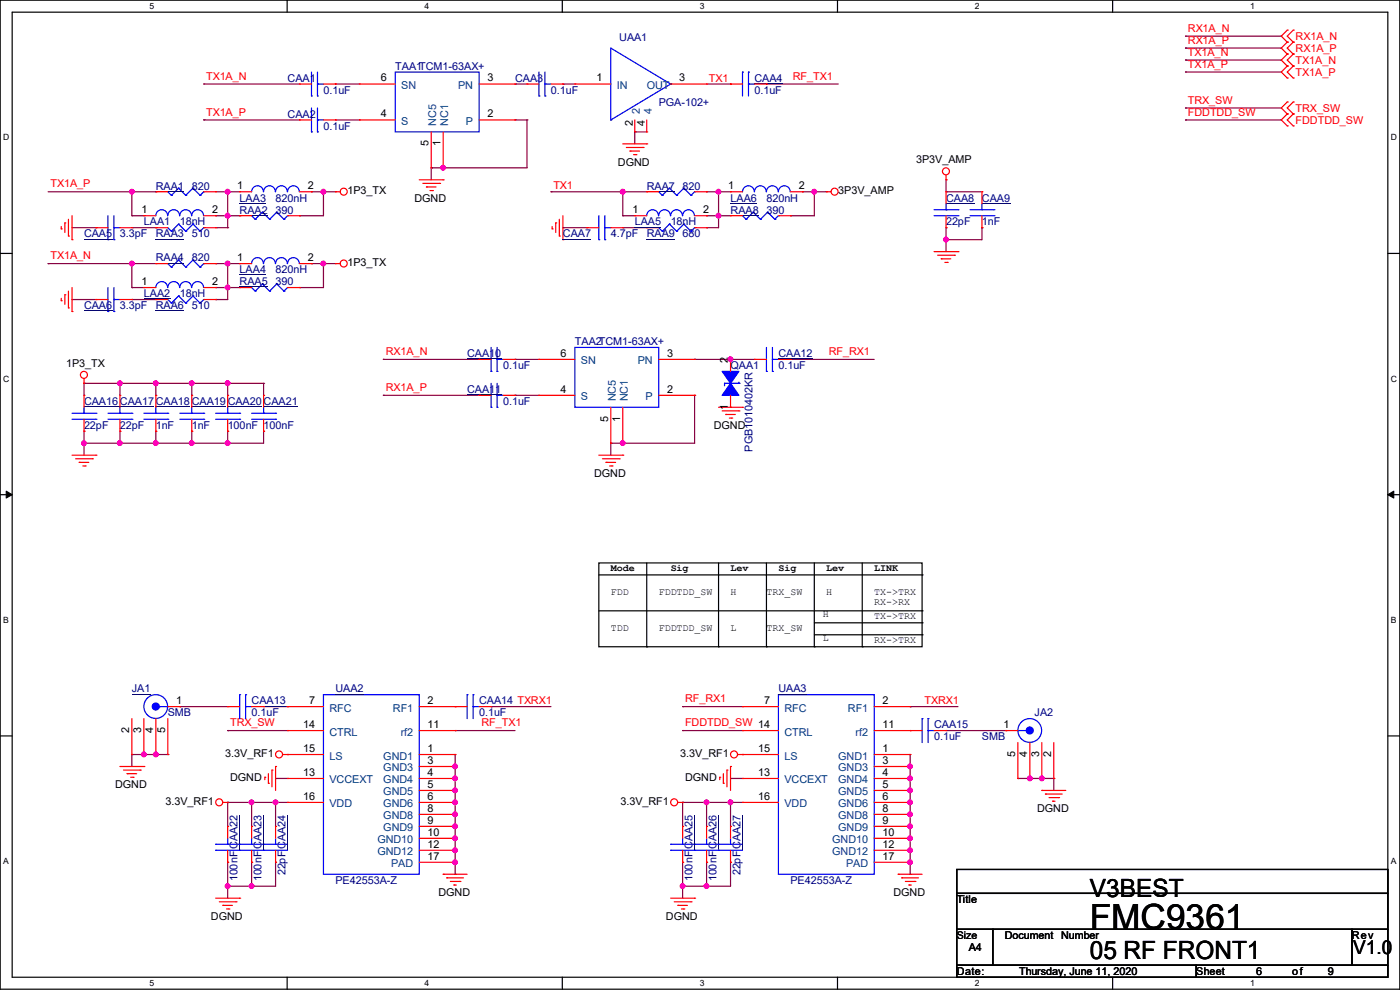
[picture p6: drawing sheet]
<svg xmlns="http://www.w3.org/2000/svg" width="297mm" height="210mm" viewBox="0 0 297 210" stroke-linecap="round" stroke-linejoin="round" font-family="sans-serif">
<defs><g id="words">
<text font-size="7.4" x="231.2" y="197.1">FMC9361</text>
<g font-size="5.3">
<text x="231.2" y="190.2">V3BEST</text>
<text x="231.2" y="203.5">05 RF FRONT1</text>
</g>
<text font-size="4.1" x="287.1" y="202.3">V1.0</text>
<g font-size="2.3" fill="#000080">
<text x="131.4" y="8.7">UAA1</text>
<text x="61" y="17.4">CAA1</text>
<text x="83.9" y="14.8">TAA1TCM1-63AX+</text>
<text x="109.3" y="17.4">CAA3</text>
<text x="160.1" y="17.4">CAA4</text>
<text x="68.6" y="19.9">0.1uF</text>
<text x="116.9" y="19.9">0.1uF</text>
<text x="139.7" y="22.4">PGA-102+</text>
<text x="160.1" y="19.9">0.1uF</text>
<text x="61" y="25">CAA2</text>
<text x="68.6" y="27.5">0.1uF</text>
<text x="33.1" y="40.2">RAA1</text>
<text x="40.7" y="40.2">820</text>
<text x="137.2" y="40.2">RAA7</text>
<text x="144.8" y="40.2">820</text>
<text x="30.5" y="47.8">LAA1</text>
<text x="38.1" y="47.8">18nH</text>
<text x="50.8" y="42.8">LAA3</text>
<text x="50.8" y="45.3">RAA2</text>
<text x="58.5" y="42.8">820nH</text>
<text x="58.5" y="45.3">390</text>
<text x="134.7" y="47.8">LAA5</text>
<text x="142.3" y="47.8">18nH</text>
<text x="155" y="45.3">RAA8</text>
<text x="155" y="42.8">LAA6</text>
<text x="162.6" y="45.3">390</text>
<text x="162.6" y="42.8">820nH</text>
<text x="200.7" y="42.8">CAA8</text>
<text x="200.7" y="47.8">22pF</text>
<text x="208.3" y="42.8">CAA9</text>
<text x="208.3" y="47.8">1nF</text>
<text x="17.8" y="50.4">CAA5</text>
<text x="25.4" y="50.4">3.3pF</text>
<text x="33.1" y="50.4">RAA3</text>
<text x="40.7" y="50.4">510</text>
<text x="119.4" y="50.4">CAA7</text>
<text x="129.6" y="50.4">4.7pF</text>
<text x="137.2" y="50.4">RAA9</text>
<text x="144.8" y="50.4">680</text>
<text x="33.1" y="55.5">RAA4</text>
<text x="40.7" y="55.5">820</text>
<text x="50.8" y="58">LAA4</text>
<text x="58.5" y="58">820nH</text>
<text x="17.8" y="65.6">CAA6</text>
<text x="25.4" y="65.6">3.3pF</text>
<text x="30.5" y="63.1">LAA2</text>
<text x="33.1" y="65.6">RAA6</text>
<text x="38.1" y="63.1">18nH</text>
<text x="40.7" y="65.6">510</text>
<text x="50.8" y="60.5">RAA5</text>
<text x="58.5" y="60.5">390</text>
<text x="99.1" y="75.8">CAA10</text>
<text x="122" y="73.2">TAA2TCM1-63AX+</text>
<text x="165.1" y="75.8">CAA12</text>
<text x="99.1" y="83.4">CAA11</text>
<text x="106.7" y="78.3">0.1uF</text>
<text x="155" y="78.3">QAA1</text>
<text x="165.1" y="78.3">0.1uF</text>
<text x="17.8" y="85.9">CAA16</text>
<text x="25.4" y="85.9">CAA17</text>
<text x="33.1" y="85.9">CAA18</text>
<text x="40.7" y="85.9">CAA19</text>
<text x="48.3" y="85.9">CAA20</text>
<text x="55.9" y="85.9">CAA21</text>
<text x="106.7" y="85.9">0.1uF</text>
<text x="17.8" y="91">22pF</text>
<text x="25.4" y="91">22pF</text>
<text x="33.1" y="91">1nF</text>
<text x="40.7" y="91">1nF</text>
<text x="48.3" y="91">100nF</text>
<text x="55.9" y="91">100nF</text>
<text x="159.6" y="95.8" transform="rotate(-90 159.6 95.8)">PGB1010402KR</text>
<text x="28" y="146.9">JA1</text>
<text x="53.4" y="149.4">CAA13</text>
<text x="71.2" y="146.9">UAA2</text>
<text x="101.6" y="149.4">CAA14 TXRX1</text>
<text x="165.1" y="146.9">UAA3</text>
<text x="35.6" y="152">SMB</text>
<text x="53.4" y="152">0.1uF</text>
<text x="101.6" y="152">0.1uF</text>
<text x="198.2" y="154.5">CAA15</text>
<text x="219.5" y="152">JA2</text>
<text x="198.2" y="157.1">0.1uF</text>
<text x="208.3" y="157.1">SMB</text>
<text x="50.4" y="180.1" transform="rotate(-90 50.4 180.1)">CAA22</text>
<text x="55.5" y="180.1" transform="rotate(-90 55.5 180.1)">CAA23</text>
<text x="60.6" y="185.7" transform="rotate(-90 60.6 185.7)">22pF</text>
<text x="60.6" y="180.1" transform="rotate(-90 60.6 180.1)">CAA24</text>
<text x="146.9" y="180.1" transform="rotate(-90 146.9 180.1)">CAA25</text>
<text x="152" y="180.1" transform="rotate(-90 152 180.1)">CAA26</text>
<text x="157.1" y="185.7" transform="rotate(-90 157.1 185.7)">22pF</text>
<text x="157.1" y="180.1" transform="rotate(-90 157.1 180.1)">CAA27</text>
<text x="50.4" y="187" transform="rotate(-90 50.4 187)">100nF</text>
<text x="55.5" y="187" transform="rotate(-90 55.5 187)">100nF</text>
<text x="71.2" y="187.5">PE42553A-Z</text>
<text x="146.9" y="187" transform="rotate(-90 146.9 187)">100nF</text>
<text x="152" y="187" transform="rotate(-90 152 187)">100nF</text>
<text x="167.7" y="187.5">PE42553A-Z</text>
</g>
<g font-size="2.3" fill="#f00">
<text x="252" y="6.7">RX1A_N</text>
<text x="252" y="9.3">RX1A_P</text>
<text x="252" y="11.8">TX1A_N</text>
<text x="274.9" y="8.5">RX1A_N</text>
<text x="274.9" y="11">RX1A_P</text>
<text x="43.7" y="16.9">TX1A_N</text>
<text x="150.4" y="17.3">TX1</text>
<text x="168.2" y="16.9">RF_TX1</text>
<text x="252" y="14.4">TX1A_P</text>
<text x="274.9" y="13.5">TX1A_N</text>
<text x="274.9" y="16.1">TX1A_P</text>
<text x="252" y="22">TRX_SW</text>
<text x="274.9" y="23.7">TRX_SW</text>
<text x="43.7" y="24.5">TX1A_P</text>
<text x="252" y="24.5">FDDTDD_SW</text>
<text x="274.9" y="26.2">FDDTDD_SW</text>
<text x="10.7" y="39.8">TX1A_P</text>
<text x="117.4" y="40.2">TX1</text>
<text x="10.7" y="55">TX1A_N</text>
<text x="81.8" y="75.3">RX1A_N</text>
<text x="175.8" y="75.3">RF_RX1</text>
<text x="81.8" y="82.9">RX1A_P</text>
<text x="145.3" y="149">RF_RX1</text>
<text x="196.1" y="149.4">TXRX1</text>
<text x="48.8" y="154">TRX_SW</text>
<text x="102.2" y="154">RF_TX1</text>
<text x="145.3" y="154">FDDTDD_SW 14</text>
</g>
<g font-size="2.3">
<text x="80.8" y="17.3">6</text>
<text x="103.4" y="17.3">3</text>
<text x="126.5" y="17.3">1</text>
<text x="144.1" y="17.3">3</text>
<text x="80.8" y="24.9">4</text>
<text x="103.4" y="24.9">2</text>
<text x="134.2" y="26.7" transform="rotate(-90 134.2 26.7)">2</text>
<text x="136.8" y="26.7" transform="rotate(-90 136.8 26.7)">4</text>
<text x="90.9" y="31" transform="rotate(-90 90.9 31)">5</text>
<text x="93.5" y="31" transform="rotate(-90 93.5 31)">1</text>
<text x="131.1" y="35.1">DGND</text>
<text x="194.4" y="34.6">3P3V_AMP</text>
<text x="50.3" y="40.1">1</text>
<text x="65.3" y="40.1">2</text>
<text x="73.7" y="41.2">1P3_TX</text>
<text x="154.5" y="40.1">1</text>
<text x="169.5" y="40.1">2</text>
<text x="177.8" y="41.2">3P3V_AMP</text>
<text x="30" y="45.2">1</text>
<text x="45" y="45.2">2</text>
<text x="87.9" y="42.8">DGND</text>
<text x="134.2" y="45.2">1</text>
<text x="149.1" y="45.2">2</text>
<text x="50.3" y="55.4">1</text>
<text x="65.3" y="55.4">2</text>
<text x="73.7" y="56.5">1P3_TX</text>
<text x="30" y="60.5">1</text>
<text x="45" y="60.5">2</text>
<text x="14" y="77.8">1P3_TX</text>
<text x="118.9" y="75.7">6</text>
<text x="141.5" y="75.7">3</text>
<text x="154.4" y="77" transform="rotate(-90 154.4 77)">2</text>
<text x="118.9" y="83.3">4</text>
<text x="141.5" y="83.3">2</text>
<text x="129" y="89.5" transform="rotate(-90 129 89.5)">5</text>
<text x="131.6" y="89.5" transform="rotate(-90 131.6 89.5)">1</text>
<text x="154.4" y="86.9" transform="rotate(-90 154.4 86.9)">1</text>
<text x="151.4" y="91">DGND</text>
<text x="126" y="101.2">DGND</text>
<text x="37.4" y="149.4">1</text>
<text x="65.6" y="149.4">7</text>
<text x="90.7" y="149.4">2</text>
<text x="162.1" y="149.4">7</text>
<text x="187.2" y="149.4">2</text>
<text x="27.4" y="155.5" transform="rotate(-90 27.4 155.5)">2</text>
<text x="30" y="155.5" transform="rotate(-90 30 155.5)">3</text>
<text x="32.5" y="155.5" transform="rotate(-90 32.5 155.5)">4</text>
<text x="35.1" y="155.5" transform="rotate(-90 35.1 155.5)">5</text>
<text x="64.3" y="154.4">14</text>
<text x="90.7" y="154.4">11</text>
<text x="187.2" y="154.4">11</text>
<text x="212.9" y="154.4">1</text>
<text x="47.8" y="160.6">3.3V_RF1</text>
<text x="64.3" y="159.5">15</text>
<text x="90.7" y="159.5">1</text>
<text x="144.3" y="160.6">3.3V_RF1</text>
<text x="160.8" y="159.5">15</text>
<text x="187.2" y="159.5">1</text>
<text x="215.4" y="160.6" transform="rotate(-90 215.4 160.6)">5</text>
<text x="217.9" y="160.6" transform="rotate(-90 217.9 160.6)">4</text>
<text x="220.5" y="160.6" transform="rotate(-90 220.5 160.6)">3</text>
<text x="223" y="160.6" transform="rotate(-90 223 160.6)">2</text>
<text x="24.4" y="167.2">DGND</text>
<text x="48.8" y="165.7">DGND</text>
<text x="64.3" y="164.6">13</text>
<text x="90.7" y="162.1">3</text>
<text x="90.7" y="164.6">4</text>
<text x="90.7" y="167.1">5</text>
<text x="145.3" y="165.7">DGND</text>
<text x="160.8" y="164.6">13</text>
<text x="187.2" y="162.1">3</text>
<text x="187.2" y="164.6">4</text>
<text x="187.2" y="167.1">5</text>
<text x="35.1" y="170.8">3.3V_RF1</text>
<text x="64.3" y="169.7">16</text>
<text x="90.7" y="169.7">6</text>
<text x="90.7" y="172.2">8</text>
<text x="131.6" y="170.8">3.3V_RF1</text>
<text x="160.8" y="169.7">16</text>
<text x="187.2" y="169.7">6</text>
<text x="187.2" y="172.2">8</text>
<text x="220" y="172.3">DGND</text>
<text x="90.7" y="174.8">9</text>
<text x="90.7" y="177.3">10</text>
<text x="90.7" y="179.8">12</text>
<text x="187.2" y="174.8">9</text>
<text x="187.2" y="177.3">10</text>
<text x="187.2" y="179.8">12</text>
<text x="90.7" y="182.4">17</text>
<text x="187.2" y="182.4">17</text>
<text x="93" y="190.1">DGND</text>
<text x="189.5" y="190.1">DGND</text>
<text x="203" y="191.6">Title</text>
<text x="44.7" y="195.2">DGND</text>
<text x="141.3" y="195.2">DGND</text>
<text x="205.5" y="201.8">A4</text>
<text x="213.1" y="199.2">Document</text>
<text x="225.1" y="199.2">Number</text>
<text x="286.8" y="199.2">Rev</text>
<text x="203" y="206.8">Date:</text>
<text x="216.2" y="206.8">Thursday, June 11, 2020</text>
<text x="253.8" y="206.8">Sheet</text>
<text x="266.5" y="206.8">6</text>
<text x="274.1" y="206.8">of</text>
<text x="281.7" y="206.8">9</text>
</g>
<g font-size="2.3" fill="#004080">
<text x="85.1" y="18.9">SN</text>
<text x="97.2" y="18.9">PN</text>
<text x="130.9" y="18.9">IN</text>
<text x="137.2" y="18.9">OUT</text>
<text x="85.1" y="26.5">S</text>
<text x="92.5" y="26.7" transform="rotate(-90 92.5 26.7)">NC5</text>
<text x="95.1" y="26.7" transform="rotate(-90 95.1 26.7)">NC1</text>
<text x="98.8" y="26.5">P</text>
<text x="135.7" y="24.2" transform="rotate(-90 135.7 24.2)">2</text>
<text x="138.3" y="24.2" transform="rotate(-90 138.3 24.2)">4</text>
<text x="123.2" y="77.3">SN</text>
<text x="135.3" y="77.3">PN</text>
<text x="123.2" y="84.9">S</text>
<text x="130.6" y="85.1" transform="rotate(-90 130.6 85.1)">NC5</text>
<text x="133.2" y="85.1" transform="rotate(-90 133.2 85.1)">NC1</text>
<text x="137" y="84.9">P</text>
<text x="69.9" y="151">RFC</text>
<text x="83.4" y="151">RF1</text>
<text x="166.4" y="151">RFC</text>
<text x="179.9" y="151">RF1</text>
<text x="69.9" y="156">CTRL</text>
<text x="69.9" y="161.1">LS</text>
<text x="81.3" y="161.1">GND1</text>
<text x="85" y="156">rf2</text>
<text x="166.4" y="156">CTRL</text>
<text x="166.4" y="161.1">LS</text>
<text x="177.8" y="161.1">GND1</text>
<text x="181.5" y="156">rf2</text>
<text x="69.9" y="166.2">VCCEXT</text>
<text x="81.3" y="163.7">GND3</text>
<text x="81.3" y="166.2">GND4</text>
<text x="166.4" y="166.2">VCCEXT</text>
<text x="177.8" y="163.7">GND3</text>
<text x="177.8" y="166.2">GND4</text>
<text x="69.9" y="171.3">VDD</text>
<text x="81.3" y="168.7">GND5</text>
<text x="81.3" y="171.3">GND6</text>
<text x="81.3" y="173.8">GND8</text>
<text x="166.4" y="171.3">VDD</text>
<text x="177.8" y="168.7">GND5</text>
<text x="177.8" y="171.3">GND6</text>
<text x="177.8" y="173.8">GND8</text>
<text x="80.1" y="178.9">GND10</text>
<text x="81.3" y="176.4">GND9</text>
<text x="176.6" y="178.9">GND10</text>
<text x="177.8" y="176.4">GND9</text>
<text x="80.1" y="181.4">GND12</text>
<text x="83" y="184">PAD</text>
<text x="176.6" y="181.4">GND12</text>
<text x="179.5" y="184">PAD</text>
</g>
<text font-size="2.2" x="203" y="199.2">Size</text>
<g font-size="2.1">
<text x="129.6" y="121.2">Mode</text>
<text x="142.3" y="121.2">Sig</text>
<text x="155" y="121.2">Lev</text>
<text x="165.1" y="121.2">Sig</text>
<text x="175.3" y="121.2">Lev</text>
<text x="185.5" y="121.2">LINK</text>
<text x="129.6" y="126.2">FDD</text>
<text x="139.7" y="126.2">FDDTDD_SW</text>
<text x="155" y="126.2">H</text>
<text x="162.6" y="126.2">TRX_SW</text>
<text x="174.5" y="131">H</text>
<text x="175.3" y="126.2">H</text>
<text x="185.5" y="126.2">TX-&gt;TRX</text>
<text x="185.5" y="131.2">TX-&gt;TRX</text>
<text x="185.5" y="128.3">RX-&gt;RX</text>
<text x="129.6" y="133.8">TDD</text>
<text x="139.7" y="133.8">FDDTDD_SW</text>
<text x="155" y="133.8">L</text>
<text x="162.6" y="133.8">TRX_SW</text>
<text x="174.5" y="136.1">L</text>
<text x="185.5" y="136.3">RX-&gt;TRX</text>
</g>
<g font-size="1.8">
<text x="31.7" y="1.9">5</text>
<text x="90.1" y="1.9">4</text>
<text x="148.5" y="1.9">3</text>
<text x="206.8" y="1.9">2</text>
<text x="265.2" y="1.9">1</text>
<text x=".7" y="29.8">D</text>
<text x="295.1" y="29.8">D</text>
<text x=".7" y="80.9">C</text>
<text x="295.1" y="80.9">C</text>
<text x=".7" y="132.1">B</text>
<text x="295.1" y="132.1">B</text>
<text x=".7" y="183.3">A</text>
<text x="295.1" y="183.3">A</text>
<text x="31.7" y="209.2">5</text>
<text x="90.1" y="209.2">4</text>
<text x="148.5" y="209.2">3</text>
<text x="206.8" y="209.2">2</text>
<text x="265.2" y="209.2">1</text>
</g>
</g></defs>
<path d="M0 0h297v209.8h-297zM2.6 2.6h291.8v204.7h-291.8z" fill="none" stroke="#000" stroke-width=".25"/>
<g fill="#fff">
<path d="M31.7 .3h1v2h-1z"/>
<path d="M31.7 207.6h1v1.9h-1z"/>
</g>
<path d="M60.9 0v2.6M60.9 207.3v2.5" fill="none" stroke="#000" stroke-width=".25"/>
<g fill="#fff">
<path d="M90.1 .3h1v2h-1z"/>
<path d="M90.1 207.6h1v1.9h-1z"/>
</g>
<path d="M119.3 0v2.6M119.3 207.3v2.5" fill="none" stroke="#000" stroke-width=".25"/>
<g fill="#fff">
<path d="M148.5 .3h.9v2h-.9z"/>
<path d="M148.5 207.6h.9v1.9h-.9z"/>
</g>
<path d="M177.7 0v2.6M177.7 207.3v2.5" fill="none" stroke="#000" stroke-width=".25"/>
<g fill="#fff">
<path d="M206.8 .3h1v2h-1z"/>
<path d="M206.8 207.6h1v1.9h-1z"/>
</g>
<path d="M236.1 0v2.6M236.1 207.3v2.5" fill="none" stroke="#000" stroke-width=".25"/>
<g fill="#fff">
<path d="M265.2 .3h1v2h-1z"/>
<path d="M265.2 207.6h1v1.9h-1z"/>
<path d="M.7 28.2h1.2v1.9h-1.2z"/>
<path d="M295.1 28.2h1.2v1.9h-1.2z"/>
<path d="M.7 79.3h1.2v2h-1.2z"/>
<path d="M295.1 79.3h1.2v2h-1.2z"/>
</g>
<path d="M0 53.8h2.6M294.4 53.8h2.6" fill="none" stroke="#000" stroke-width=".25"/>
<g fill="#fff">
<path d="M.7 130.5h1.2v2h-1.2z"/>
<path d="M295.1 130.5h1.1v2h-1.1z"/>
</g>
<path d="M0 104.9h2.6M294.4 104.9h2.6" fill="none" stroke="#000" stroke-width=".25"/>
<path d="M1.3 104.2l1.3 .7-1.3 .8zM294.4 104.9l1.3-.7v1.5z" fill="#000" stroke="#000" stroke-width=".21"/>
<g fill="#fff">
<path d="M.7 181.7h1.2v2h-1.2z"/>
<path d="M295.1 181.7h1.1v2h-1.1z"/>
</g>
<g fill="none" stroke="#000" stroke-width=".25">
<path d="M127 119.4h68.6v17.8h-68.6zM137.2 119.4v17.8M152.4 119.4v17.8M162.6 119.4v17.8M172.8 119.4v17.8M182.9 119.4v17.8M127 122h68.6M127 129.6h68.6M137.2 137.2h.1M152.4 137.2h.1M162.6 137.2h.1M172.8 137.2h.1"/>
<path d="M172.8 132.1h22.8M172.8 134.7h22.8M182.9 137.2h.1M195.6 132.1h.1M195.6 134.7h.1M195.6 122h.1M195.6 129.6h.1M0 156.1h2.6M294.4 156.1h2.6M203 184.4h91.4v5.1h-91.4zM203 189.5h91.4v7.6h-91.4zM203 197.1h7.6v7.7h-7.6z"/>
<path d="M210.6 197.1h76.2v7.7h-76.2zM286.8 197.1h7.6v7.7h-7.6zM203 204.8h50.8v2.5h-50.8zM253.8 204.8h40.6v2.5h-40.6z"/>
</g>
<g fill="none" stroke="#800040" stroke-width=".25">
<path d="M43.2 17.8h.1M43.2 17.8h20.3M71.2 17.8h.1M71.2 17.8h5M109.3 17.8h.1M109.3 17.8h2.5M119.4 17.8h.1M119.4 17.8h2.6M149.9 17.8h5.1M155 17.8h.1M162.6 17.8h.1M162.6 17.8h15.2"/>
<path d="M251.5 7.7h.1M251.5 10.2h.1M251.5 12.7h.1M251.5 15.3h.1M251.5 7.7h20.3M251.5 10.2h20.3M251.5 12.7h20.3M251.5 15.3h20.3M43.2 25.4h.1M43.2 25.4h20.3M71.2 25.4h.1M71.2 25.4h5"/>
<path d="M91.5 35.6h.1M91.5 35.6v2.5M94 35.6h.1M109.3 25.4h.1M109.3 25.4h2.5M111.8 25.4h.1M111.8 25.4v10.2h-20.3M134.7 28h.1M134.7 28h2.5M134.7 28v2.5M200.7 38.1h.1M200.7 38.1v2.6"/>
<path d="M251.5 22.9h.1M251.5 25.4h.1M251.5 22.9h20.3M251.5 25.4h20.3M10.2 55.9h.1M10.2 40.7h22.9M10.2 55.9h22.9M15.3 48.3h5.1M20.4 48.3h.1M28 40.7h.1M28 45.8h.1M28 55.9h.1"/>
<path d="M28 45.8h2.5M28 40.7v5.1M28 55.9v5.1M28 48.3h5.1M33.1 40.7h.1M33.1 48.3h.1M45.8 45.8h.1M45.8 55.9h.1M45.8 40.7h5M45.8 45.8h5M45.8 55.9h5M45.8 48.3h2.5"/>
<path d="M48.3 40.7h.1M48.3 48.3h.1M48.3 45.8h.1M48.3 55.9h.1M48.3 40.7v7.6M48.3 55.9v7.6h-2.5M50.8 45.8h.1M63.5 45.8h.1M66.1 40.7h.1M66.1 55.9h.1M66.1 40.7h5.1M66.1 55.9h5.1"/>
<path d="M68.6 40.7h.1M68.6 55.9h.1M68.6 40.7v5.1h-5.1M68.6 55.9v5.1h-5.1M116.9 40.7h.1M116.9 40.7h20.3M119.4 48.3h.1M119.4 48.3h5.1M132.1 40.7h.1M132.1 45.8h.1M132.1 48.3h.1M132.1 45.8h2.6"/>
<path d="M132.1 48.3h5.1M132.1 40.7v5.1M149.9 40.7h.1M149.9 45.8h.1M149.9 48.3h.1M149.9 40.7h5.1M149.9 45.8h5.1M152.4 40.7h.1M152.4 45.8h.1M152.4 40.7v7.6h-2.5M167.7 45.8h.1M170.2 40.7h.1"/>
<path d="M170.2 40.7h5.1M172.8 40.7h.1M172.8 40.7v5.1h-5.1M200.7 48.3h.1M200.7 40.7h.1M200.7 50.8h.1M200.7 40.7h7.6M200.7 48.3v5.1M208.3 48.3h.1M208.3 48.3v2.5h-7.6M15.3 63.5h.1M15.3 63.5h5.1"/>
<path d="M28 61h.1M28 63.5h.1M28 61h2.5M28 63.5h5.1M45.8 61h.1M45.8 63.5h.1M45.8 61h5M48.3 61h.1M63.5 61h.1M81.3 76.2h.1M81.3 76.2h20.3M109.3 76.2h.1"/>
<path d="M109.3 76.2h5M147.4 76.2h.1M147.4 76.2h12.7M155 76.2h.1M167.7 76.2h.1M167.7 76.2h17.8M17.8 81.3h.1M17.8 94h.1M17.8 91.5h.1M17.8 81.3h38.1M17.8 81.3v2.6M17.8 91.5v5.1"/>
<path d="M25.4 81.3h.1M25.4 91.5h.1M25.4 94h.1M25.4 81.3v2.6M25.4 91.5v2.5M33.1 91.5h.1M33.1 81.3h.1M33.1 94h.1M33.1 81.3v2.6M33.1 91.5v2.5M40.7 81.3h.1M40.7 91.5h.1"/>
<path d="M40.7 94h.1M40.7 81.3v2.6M40.7 91.5v2.5M48.3 81.3h.1M48.3 91.5h.1M48.3 94h.1M48.3 81.3v2.6M48.3 91.5v2.5M55.9 81.3h.1M55.9 91.5h.1M55.9 91.5v2.5h-38.1M55.9 81.3v2.6"/>
<path d="M81.3 83.9h.1M81.3 83.9h20.3M109.3 83.9h.1M109.3 83.9h5M129.6 94h.1M129.6 94v2.6M132.1 94h.1M147.4 83.9h.1M147.4 83.9v10.1h-17.8M38.1 149.9h.1M38.1 149.9h10.2M48.3 155h.1"/>
<path d="M48.3 155h12.7M55.9 149.9h5.1M61 149.9h.1M96.6 155h.1M96.6 155h12.7M104.2 149.9h.1M104.2 149.9h12.7M144.8 149.9h.1M144.8 155h.1M144.8 149.9h12.7M144.8 155h12.7M193.1 149.9h.1"/>
<path d="M193.1 149.9h10.1M200.7 155h12.7M213.4 155h.1M28 160.1h.1M28 160.1v2.5M28 160.1h7.6M30.5 160.1h.1M33.1 160.1h.1M35.6 160.1h.1M48.3 170.2h.1M48.3 170.2v5.1M48.3 170.2h12.7"/>
<path d="M53.4 170.2h.1M53.4 170.2v5.1M58.5 165.1h.1M58.5 170.2h.1M58.5 165.1h2.5M58.5 170.2v5.1M96.6 162.6h.1M96.6 165.1h.1M96.6 167.7h.1M96.6 170.2h.1M96.6 172.8h.1M96.6 175.3h.1"/>
<path d="M96.6 177.8h.1M96.6 160.1v25.4M144.8 170.2h.1M144.8 170.2h12.7M144.8 170.2v5.1M149.9 170.2h.1M149.9 170.2v5.1M155 165.1h.1M155 170.2h.1M155 165.1h2.5M155 170.2v5.1M193.1 162.6h.1"/>
<path d="M193.1 165.1h.1M193.1 167.7h.1M193.1 170.2h.1M193.1 172.8h.1M193.1 175.3h.1M193.1 177.8h.1M193.1 160.1v25.4M215.9 165.1h.1M215.9 165.1h7.7M218.5 165.1h.1M221 165.1h.1M223.6 165.1h.1"/>
<path d="M223.6 165.1v2.6M48.3 188h.1M48.3 182.9h.1M48.3 182.9v7.6M53.4 182.9h.1M53.4 188h.1M53.4 182.9v5.1M58.5 182.9h.1M58.5 182.9v5.1h-10.2M96.6 180.4h.1M96.6 182.9h.1M96.6 185.5h.1"/>
<path d="M144.8 188h.1M144.8 182.9h.1M144.8 182.9v7.6M149.9 182.9h.1M149.9 188h.1M149.9 182.9v5.1M155 182.9h.1M155 182.9v5.1h-10.2M193.1 180.4h.1M193.1 182.9h.1M193.1 185.5h.1"/>
</g>
<g fill="#f0f" stroke="#f0f" stroke-width=".25">
<circle cx="68.6" cy="40.7" r=".49"/>
<circle cx="17.8" cy="94" r=".49"/>
<circle cx="25.4" cy="94" r=".49"/>
<circle cx="94" cy="35.6" r=".49"/>
<circle cx="28" cy="55.9" r=".49"/>
<circle cx="25.4" cy="81.3" r=".49"/>
<circle cx="48.3" cy="81.3" r=".49"/>
<circle cx="40.7" cy="81.3" r=".49"/>
<circle cx="33" cy="81.3" r=".49"/>
<circle cx="40.7" cy="94" r=".49"/>
<circle cx="33" cy="94" r=".49"/>
<circle cx="48.3" cy="94" r=".49"/>
<circle cx="200.7" cy="50.8" r=".49"/>
<circle cx="155" cy="76.2" r=".49"/>
<circle cx="132.1" cy="94" r=".49"/>
<circle cx="48.3" cy="40.7" r=".49"/>
<circle cx="28" cy="40.7" r=".49"/>
<circle cx="48.3" cy="45.7" r=".49"/>
<circle cx="48.3" cy="55.9" r=".49"/>
<circle cx="68.6" cy="55.9" r=".49"/>
<circle cx="48.3" cy="61" r=".49"/>
<circle cx="132.1" cy="40.7" r=".49"/>
<circle cx="152.4" cy="40.7" r=".49"/>
<circle cx="172.7" cy="40.7" r=".49"/>
<circle cx="152.4" cy="45.7" r=".49"/>
<circle cx="30.5" cy="160" r=".49"/>
<circle cx="33" cy="160" r=".49"/>
<circle cx="155" cy="170.2" r=".49"/>
<circle cx="149.9" cy="170.2" r=".49"/>
<circle cx="144.8" cy="188" r=".49"/>
<circle cx="149.9" cy="188" r=".49"/>
<circle cx="193.1" cy="162.6" r=".49"/>
<circle cx="193.1" cy="165.1" r=".49"/>
<circle cx="193.1" cy="167.7" r=".49"/>
<circle cx="193.1" cy="170.2" r=".49"/>
<circle cx="193.1" cy="172.7" r=".49"/>
<circle cx="193.1" cy="175.3" r=".49"/>
<circle cx="193.1" cy="177.8" r=".49"/>
<circle cx="193.1" cy="180.4" r=".49"/>
<circle cx="193.1" cy="182.9" r=".49"/>
<circle cx="96.5" cy="162.6" r=".49"/>
<circle cx="96.5" cy="165.1" r=".49"/>
<circle cx="96.5" cy="167.7" r=".49"/>
<circle cx="96.5" cy="170.2" r=".49"/>
<circle cx="96.5" cy="172.7" r=".49"/>
<circle cx="96.5" cy="175.3" r=".49"/>
<circle cx="96.5" cy="177.8" r=".49"/>
<circle cx="96.5" cy="180.4" r=".49"/>
<circle cx="96.5" cy="182.9" r=".49"/>
<circle cx="53.4" cy="170.2" r=".49"/>
<circle cx="48.3" cy="188" r=".49"/>
<circle cx="58.4" cy="170.2" r=".49"/>
<circle cx="53.4" cy="188" r=".49"/>
<circle cx="221" cy="165.1" r=".49"/>
<circle cx="218.5" cy="165.1" r=".49"/>
</g>
<g fill="none" stroke="#f00" stroke-width=".25">
<path d="M63.5 17.8h.1M63.5 17.8h2.6M68.6 17.8h2.6M71.2 17.8h.1M76.2 17.8h.1M76.2 17.8h7.7M101.6 17.8h7.7M109.3 17.8h.1M111.8 17.8h.1M111.8 17.8h2.5M116.9 17.8h2.5M119.4 17.8h.1"/>
<path d="M122 17.8h.1M122 17.8h7.6M142.3 17.8h7.6M149.9 17.8h.1M155 17.8h.1M155 17.8h2.5M160.1 17.8h2.5M162.6 17.8h.1M273.1 6.4h.1M273.1 8.9h.1M273.1 11.5h.1M273.1 14h.1"/>
<path d="M273.1 16.6h.1M273.1 6.4l-1.3 1.3 1.3 1.2M273.1 8.9l-1.3 1.3 1.3 1.3M273.1 11.5l-1.3 1.2 1.3 1.3M273.1 14l-1.3 1.3 1.3 1.3M274.4 8.9h.1M274.4 6.4h.1M274.4 11.5h.1M274.4 14h.1M274.4 16.6h.1M274.4 6.4l-1.3 1.3 1.3 1.2M274.4 8.9l-1.3 1.3 1.3 1.3"/>
<path d="M274.4 11.5l-1.3 1.2 1.3 1.3M274.4 14l-1.3 1.3 1.3 1.3M63.5 25.4h.1M63.5 25.4h2.6M68.6 25.4h2.6M71.2 25.4h.1M76.2 25.4h.1M76.2 25.4h7.7M88.9 38.1h5.1M89.7 38.9h3.6M90.5 39.7h.1M90.5 39.7h2"/>
<path d="M91.5 35.6h.1M91.5 28v7.6M93.3 38.9h.1M94 38.1h.1M94 35.6h.1M94 28v7.6M101.6 25.4h7.7M109.3 25.4h.1M132.1 30.5h5.1M132.9 31.3h3.5M133.6 32h.1M133.6 32h2.1"/>
<path d="M134.4 32.8h.5M134.7 28h.1M134.7 25.4v2.6M134.9 32.8h.1M136.4 31.3h.1M137.2 30.5h.1M137.2 28h.1M137.2 25.4v2.6M200.7 38.1h.1M200.7 37.1v1M273.1 21.6h.1M273.1 24.2h.1"/>
<path d="M273.1 26.7h.1M273.1 21.6l-1.3 1.3 1.3 1.3M273.1 24.2l-1.3 1.2 1.3 1.3M274.4 24.2h.1M274.4 21.6h.1M274.4 26.7h.1M274.4 21.6l-1.3 1.3 1.3 1.3M274.4 24.2l-1.3 1.2 1.3 1.3M13 48.6h.1M13 48v.6M13.8 47.3h.1M13.8 47.3v2"/>
<path d="M14.5 50.1h.1M14.5 46.5v3.6M15.3 50.8h.1M15.3 45.8v5M20.4 48.3h.1M20.4 48.3h2.5M25.4 48.3h2.6M28 48.3h.1M30.5 45.8h.1M30.5 45.8h2.6M33.1 40.7h.1M33.1 48.3h.1"/>
<path d="M33.1 55.9h.1M33.1 40.7h2.5M33.1 55.9h2.5M33.1 48.3h2.5M43.2 40.7h2.6M43.2 55.9h2.6M43.2 48.3h2.6M43.2 45.8h2.6M45.8 40.7h.1M45.8 45.8h.1M45.8 48.3h.1M45.8 55.9h.1"/>
<path d="M50.8 40.7h.1M50.8 45.8h.1M50.8 55.9h.1M50.8 40.7h2.6M50.8 55.9h2.6M50.8 45.8h2.6M61 45.8h2.5M63.5 45.8h.1M63.5 40.7h2.6M63.5 55.9h2.6M66.1 40.7h.1M66.1 55.9h.1"/>
<path d="M71.2 40.7h.1M71.2 55.9h.1M71.2 40.7h1M71.2 55.9h1M91.2 40.4h.5M91.7 40.4h.1M117.1 48.6h.1M117.1 48v.6M117.9 47.3h.1M117.9 47.3v2M118.7 50.1h.1M118.7 46.5v3.6"/>
<path d="M119.4 50.8h.1M119.4 45.8v5M124.5 48.3h.1M124.5 48.3h2.5M129.6 48.3h2.5M132.1 48.3h.1M134.7 45.8h.1M134.7 45.8h2.5M137.2 48.3h.1M137.2 40.7h.1M137.2 40.7h2.5M137.2 48.3h2.5"/>
<path d="M147.4 40.7h2.5M147.4 48.3h2.5M147.4 45.8h2.5M149.9 48.3h.1M149.9 40.7h.1M149.9 45.8h.1M155 45.8h.1M155 40.7h.1M155 40.7h2.5M155 45.8h2.5M165.1 45.8h2.6M167.7 45.8h.1"/>
<path d="M167.7 40.7h2.5M170.2 40.7h.1M175.3 40.7h.1M175.3 40.7h1M198.2 53.4h5M198.9 54.1h3.6M199.7 54.9h.1M199.7 54.9h2M200.4 55.7h.6M200.7 48.3h.1M200.7 40.7h.1M200.7 40.7v2.5"/>
<path d="M200.7 45.8v2.5M201 55.7h.1M202.5 54.1h.1M203.2 53.4h.1M208.3 48.3h.1M208.3 40.7h.1M208.3 40.7v2.5M208.3 45.8v2.5M13 63.8h.1M13 63.3v.5M13.8 62.5h.1M13.8 62.5v2.1"/>
<path d="M14.5 65.3h.1M14.5 61.8v3.5M15.3 66.1h.1M15.3 61v5.1M20.4 63.5h.1M20.4 63.5h2.5M25.4 63.5h2.6M28 63.5h.1M30.5 61h.1M30.5 61h2.6M33.1 63.5h.1M33.1 63.5h2.5"/>
<path d="M43.2 63.5h2.6M43.2 61h2.6M45.8 63.5h.1M45.8 61h.1M50.8 61h.1M50.8 61h2.6M61 61h2.5M63.5 61h.1M101.6 76.2h.1M101.6 76.2h2.6M106.7 76.2h2.6M109.3 76.2h.1"/>
<path d="M114.3 76.2h.1M114.3 76.2h7.7M139.7 76.2h7.7M147.4 76.2h.1M155 76.2h.1M155 76.2v2.6M160.1 76.2h.1M160.1 76.2h2.5M165.1 76.2h2.6M167.7 76.2h.1M15.3 96.6h5.1M16 97.3h3.6"/>
<path d="M16.8 98.1h.1M16.8 98.1h2M17.6 98.8h.5M17.8 81.3h.1M17.8 91.5h.1M17.8 83.9h.1M17.8 80.3v1M17.8 83.9v2.5M17.8 88.9v2.6M18.1 98.8h.1M19.6 97.3h.1M20.4 96.6h.1"/>
<path d="M25.4 91.5h.1M25.4 83.9h.1M25.4 83.9v2.5M25.4 88.9v2.6M33.1 91.5h.1M33.1 83.9h.1M33.1 83.9v2.5M33.1 88.9v2.6M40.7 91.5h.1M40.7 83.9h.1M40.7 83.9v2.5M40.7 88.9v2.6"/>
<path d="M48.3 91.5h.1M48.3 83.9h.1M48.3 83.9v2.5M48.3 88.9v2.6M55.9 91.5h.1M55.9 83.9h.1M55.9 83.9v2.5M55.9 88.9v2.6M101.6 83.9h.1M101.6 83.9h2.6M106.7 83.9h2.6M109.3 83.9h.1"/>
<path d="M114.3 83.9h.1M114.3 83.9h7.7M127 96.6h5.1M127.8 97.3h3.6M128.6 98.1h.1M128.6 98.1h2M129.3 98.8h.5M129.6 94h.1M129.6 86.4v7.6M129.8 98.8h.1M131.4 97.3h.1M132.1 96.6h.1"/>
<path d="M132.1 94h.1M132.1 86.4v7.6M139.7 83.9h7.7M147.4 83.9h.1M152.4 86.4h5.1M153.2 87.2h3.6M154 87.9h.1M154 87.9h2M154.7 88.7h.5M155 86.4h.1M155 83.9v2.5M155.2 88.7h.1"/>
<path d="M156.8 87.2h.1M157.5 86.4h.1M28 152.4v7.7M30.5 152.4v7.7M33.1 152.4v7.7M35.6 149.9h2.5M35.6 152.4v7.7M38.1 149.9h.1M48.3 149.9h.1M48.3 149.9h2.5M53.4 149.9h2.5M55.9 149.9h.1"/>
<path d="M61 149.9h.1M61 155h.1M61 149.9h7.6M61 155h7.6M88.9 149.9h10.2M88.9 155h7.7M96.6 149.9h.1M96.6 155h.1M101.6 149.9h2.6M104.2 149.9h.1M157.5 149.9h.1M157.5 155h.1"/>
<path d="M157.5 149.9h7.6M157.5 155h7.6M185.5 149.9h7.6M185.5 155h10.1M193.1 155h.1M193.1 149.9h.1M198.2 155h2.5M200.7 155h.1M213.4 155h.1M213.4 155h2.5M215.9 157.5v7.6M218.5 157.5v7.6"/>
<path d="M221 157.5v7.6M223.6 157.5v7.6M25.4 162.6h5.1M26.2 163.4h3.6M27 164.1h.1M27 164.1h2M27.7 164.9h.5M28 160.1h.1M28.2 164.9h.1M29.8 163.4h.1M30.5 162.6h.1M30.5 160.1h.1"/>
<path d="M33.1 160.1h.1M35.6 160.1h.1M47.3 170.2h1M48.3 170.2h.1M48.3 175.3h.1M48.3 175.3v2.5M53.4 175.3h.1M53.4 175.3v2.5M56.2 164.9h.1M56.2 164.9v.5M56.9 166.2h.1M56.9 164.1v2.1"/>
<path d="M57.7 163.4h.1M57.7 163.4v3.5M58.5 162.6h.1M58.5 175.3h.1M58.5 162.6v5.1M58.5 175.3v2.5M60 160.1h8.6M61 160.1h.1M61 165.1h.1M61 170.2h.1M61 170.2h7.6M61 165.1h7.6"/>
<path d="M88.9 170.2h7.7M88.9 162.6h7.7M88.9 160.1h7.7M88.9 167.7h7.7M88.9 165.1h7.7M88.9 172.8h7.7M88.9 175.3h7.7M88.9 177.8h7.7M96.6 160.1h.1M96.6 162.6h.1M96.6 165.1h.1M96.6 167.7h.1"/>
<path d="M96.6 170.2h.1M96.6 172.8h.1M96.6 175.3h.1M96.6 177.8h.1M143.8 170.2h1M144.8 170.2h.1M144.8 175.3h.1M144.8 175.3v2.5M149.9 175.3h.1M149.9 175.3v2.5M152.7 164.9h.1M152.7 164.9v.5"/>
<path d="M153.5 166.2h.1M153.5 164.1v2.1M154.2 163.4h.1M154.2 163.4v3.5M155 162.6h.1M155 175.3h.1M155 162.6v5.1M155 175.3v2.5M156.5 160.1h8.6M157.5 160.1h.1M157.5 165.1h.1M157.5 170.2h.1"/>
<path d="M157.5 170.2h7.6M157.5 165.1h7.6M185.5 170.2h7.6M185.5 162.6h7.6M185.5 160.1h7.6M185.5 167.7h7.6M185.5 165.1h7.6M185.5 172.8h7.6M185.5 175.3h7.6M185.5 177.8h7.6M193.1 160.1h.1M193.1 162.6h.1"/>
<path d="M193.1 165.1h.1M193.1 167.7h.1M193.1 170.2h.1M193.1 172.8h.1M193.1 175.3h.1M193.1 177.8h.1M215.9 165.1h.1M218.5 165.1h.1M221 167.7h.1M221 165.1h.1M221 167.7h5.1M221.8 168.4h.1"/>
<path d="M221.8 168.4h3.5M222.5 169.2h2.1M223.3 170h.1M223.3 170h.5M223.6 165.1h.1M224.6 169.2h.1M45.8 190.5h5M46.5 191.3h3.6M47.3 192.1h.1M47.3 192.1h2M48 192.8h.6M48.3 182.9h.1"/>
<path d="M48.3 180.4v2.5M48.6 192.8h.1M50.1 191.3h.1M50.8 190.5h.1M53.4 182.9h.1M53.4 180.4v2.5M58.5 182.9h.1M58.5 180.4v2.5M88.9 180.4h7.7M88.9 182.9h7.7M94 185.5h.1M94 185.5h5.1"/>
<path d="M94.8 186.2h.1M94.8 186.2h3.5M95.5 187h2.1M96.3 187.7h.1M96.3 187.7h.5M96.6 180.4h.1M96.6 182.9h.1M97.6 187h.1M142.3 190.5h5.1M143 191.3h3.6M143.8 192.1h.1M143.8 192.1h2"/>
<path d="M144.6 192.8h.5M144.8 182.9h.1M144.8 180.4v2.5M145.1 192.8h.1M146.6 191.3h.1M147.4 190.5h.1M149.9 182.9h.1M149.9 180.4v2.5M155 182.9h.1M155 180.4v2.5M185.5 180.4h7.6M185.5 182.9h7.6"/>
<path d="M190.5 185.5h.1M190.5 185.5h5.1M191.3 186.2h.1M191.3 186.2h3.6M192.1 187h2M192.8 187.7h.1M192.8 187.7h.5M193.1 180.4h.1M193.1 182.9h.1M194.1 187h.1"/>
<circle cx="200.7" cy="36.3" r=".74"/>
<circle cx="72.9" cy="40.7" r=".74"/>
<circle cx="72.9" cy="55.9" r=".74"/>
<circle cx="177.1" cy="40.7" r=".74"/>
<circle cx="17.8" cy="79.5" r=".74"/>
<circle cx="46.5" cy="170.2" r=".74"/>
<circle cx="59.2" cy="160" r=".74"/>
<circle cx="143" cy="170.2" r=".74"/>
<circle cx="155.7" cy="160" r=".74"/>
</g>
<g fill="none" stroke="#00f" stroke-width=".25">
<path d="M66.1 15.3v5.1M67.4 17.8h.1M67.4 15.3v5.1M67.4 17.8h1.2M83.9 15.3h17.7v12.7h-17.7zM114.3 15.3v5.1M115.6 17.8h.1M115.6 17.8h1.3M115.6 15.3v5.1M142.3 17.8h.1M142.3 17.8l-12.7-7.6v15.2M142.3 17.8l-12.7 7.6"/>
<path d="M157.5 15.3h.1M157.5 15.3v5.1M158.8 15.3h.1M158.8 17.8h.1M158.8 17.8h1.3M158.8 15.3v5.1M37.9 39.9h.1M37.9 39.9l-1.5 1.5M37.9 39.9l1.5 1.5M40.9 39.9h.1M40.9 39.9l-1.5 1.5M40.9 39.9l1.6 1.5"/>
<path d="M66.1 20.4h.1M66.1 28h.1M66.1 22.9v5.1M67.4 20.4h.1M67.4 28h.1M67.4 25.4h.1M67.4 22.9v5.1M67.4 25.4h1.2M114.3 20.4h.1M115.6 20.4h.1M129.6 25.4h.1M142 39.9h.1"/>
<path d="M142 39.9l-1.5 1.5M142 39.9l1.6 1.5M145.1 39.9h.1M145.1 39.9l-1.5 1.5M145.1 39.9l1.5 1.5M22.9 50.8h.1M22.9 45.8v5M24.2 50.8h.1M24.2 48.3h.1M24.2 48.3h1.2M24.2 45.8v5M33.1 45.8a1.25 1.25 0 0 1 1.2-1.3 1.25 1.25 0 0 1 1.3 1.3"/>
<path d="M35.6 40.7l.8 .7M35.6 48.3l.8 .8M35.6 55.9l.8 .8M35.6 45.8a1.25 1.25 0 0 1 1.3-1.3 1.25 1.25 0 0 1 1.2 1.3M36.4 41.4h.1M36.4 49.1h.1M36.4 56.7h.1M37.9 47.5h.1M37.9 55.2h.1M37.9 47.5l-1.5 1.6M37.9 47.5l1.5 1.6M37.9 55.2l-1.5 1.5"/>
<path d="M37.9 55.2l1.5 1.5M38.1 45.8a1.25 1.25 0 0 1 1.3-1.3 1.25 1.25 0 0 1 1.2 1.3M39.4 41.4h.1M39.4 49.1h.1M39.4 56.7h.1M40.7 45.8a1.25 1.25 0 0 1 1.2-1.3 1.25 1.25 0 0 1 1.3 1.3M40.9 47.5h.1M40.9 55.2h.1M40.9 47.5l-1.5 1.6M40.9 47.5l1.6 1.6M40.9 55.2l-1.5 1.5M40.9 55.2l1.6 1.5"/>
<path d="M42.5 41.4h.1M42.5 49.1h.1M42.5 56.7h.1M43.2 40.7h.1M43.2 48.3h.1M43.2 55.9h.1M43.2 40.7l-.7 .7M43.2 48.3l-.7 .8M43.2 55.9l-.7 .8M53.4 45.8l.7 .7M53.4 55.9a1.25 1.25 0 0 1 1.2-1.2 1.25 1.25 0 0 1 1.3 1.2 1.27 1.27 0 0 1 1.2-1.2 1.27 1.27 0 0 1 1.3 1.2M54.1 46.5h.1"/>
<path d="M55.7 45h.1M55.7 45l-1.6 1.5M55.7 45l1.5 1.5M57.2 46.5h.1M58.4 40.7a1.27 1.27 0 0 0-1.3-1.3 1.27 1.27 0 0 0-1.2 1.3 1.25 1.25 0 0 0-1.3-1.3 1.25 1.25 0 0 0-1.2 1.3M58.5 55.9a1.25 1.25 0 0 1 1.2-1.2 1.25 1.25 0 0 1 1.3 1.2M58.7 45h.1M58.7 45l-1.5 1.5M58.7 45l1.5 1.5M60.2 46.5h.1M61 40.7a1.25 1.25 0 0 0-1.3-1.3 1.25 1.25 0 0 0-1.2 1.3M61 45.8h.1"/>
<path d="M61 45.8l-.8 .7M61 55.9a1.25 1.25 0 0 1 1.3-1.2 1.25 1.25 0 0 1 1.2 1.2M63.5 40.7a1.25 1.25 0 0 0-1.2-1.3 1.25 1.25 0 0 0-1.3 1.3M127 50.8h.1M127 45.8v5M128.3 50.8h.1M128.3 48.3h.1M128.3 45.8v5M128.3 48.3h1.3M137.2 45.8a1.25 1.25 0 0 1 1.3-1.3 1.25 1.25 0 0 1 1.2 1.3M139.7 48.3l.8 .8M139.7 40.7l.8 .7"/>
<path d="M139.7 45.8a1.25 1.25 0 0 1 1.3-1.3 1.25 1.25 0 0 1 1.2 1.3M140.5 49.1h.1M140.5 41.4h.1M142 47.5h.1M142 47.5l-1.5 1.6M142 47.5l1.6 1.6M142.3 45.8a1.25 1.25 0 0 1 1.2-1.3 1.25 1.25 0 0 1 1.3 1.3M143.6 49.1h.1M143.6 41.4h.1M144.8 45.8a1.25 1.25 0 0 1 1.3-1.3 1.25 1.25 0 0 1 1.2 1.3M145.1 47.5h.1M145.1 47.5l-1.5 1.6"/>
<path d="M145.1 47.5l1.5 1.6M146.6 49.1h.1M146.6 41.4h.1M147.4 48.3h.1M147.4 40.7h.1M147.4 48.3l-.8 .8M147.4 40.7l-.8 .7M157.5 45.8l.8 .7M158.3 46.5h.1M159.8 45h.1M159.8 45l-1.5 1.5M159.8 45l1.5 1.5"/>
<path d="M160 40.7a1.25 1.25 0 0 0-1.2-1.3 1.25 1.25 0 0 0-1.3 1.3M161.3 46.5h.1M162.6 40.7a1.25 1.25 0 0 0-1.3-1.3 1.25 1.25 0 0 0-1.2 1.3M162.9 45h.1M162.9 45l-1.6 1.5M162.9 45l1.5 1.5M164.4 46.5h.1M165.1 40.7a1.25 1.25 0 0 0-1.2-1.3 1.25 1.25 0 0 0-1.3 1.3M165.1 45.8h.1M165.1 45.8l-.7 .7M167.6 40.7a1.25 1.25 0 0 0-1.2-1.3 1.25 1.25 0 0 0-1.3 1.3M198.2 45.8h5"/>
<path d="M198.2 44.5h5M200.7 44.5h.1M200.7 43.2v1.3M203.2 45.8h.1M203.2 44.5h.1M205.8 45.8h5.1M205.8 44.5h5.1M208.3 44.5h.1M208.3 43.2v1.3M210.9 45.8h.1M210.9 44.5h.1M22.9 66.1h.1"/>
<path d="M22.9 61v5.1M24.2 66.1h.1M24.2 63.5h.1M24.2 61v5.1M24.2 63.5h1.2M35.6 61a1.25 1.25 0 0 0-1.3-1.3 1.25 1.25 0 0 0-1.2 1.3M35.6 63.5l.8 .8M36.4 64.3h.1M37.9 62.8h.1M37.9 62.8l-1.5 1.5M37.9 62.8l1.5 1.5M38.1 61a1.25 1.25 0 0 0-1.2-1.3 1.25 1.25 0 0 0-1.3 1.3"/>
<path d="M39.4 64.3h.1M40.6 61a1.25 1.25 0 0 0-1.2-1.3 1.25 1.25 0 0 0-1.3 1.3M40.9 62.8h.1M40.9 62.8l-1.5 1.5M40.9 62.8l1.6 1.5M42.5 64.3h.1M43.2 61a1.25 1.25 0 0 0-1.3-1.3 1.25 1.25 0 0 0-1.2 1.3M43.2 63.5h.1M43.2 63.5l-.7 .8M53.4 61l.7 .8M54.1 61.8h.1M55.7 60.2h.1"/>
<path d="M55.7 60.2l-1.6 1.6M55.7 60.2l1.5 1.6M57.2 61.8h.1M58.7 60.2h.1M58.7 60.2l-1.5 1.6M58.7 60.2l1.5 1.6M60.2 61.8h.1M61 61h.1M61 61l-.8 .8M104.2 78.8h.1M104.2 73.7v5.1M105.5 78.8h.1"/>
<path d="M105.5 76.2h.1M105.5 76.2h1.2M105.5 73.7v5.1M122 73.7h17.7v12.7h-17.7zM162.6 78.8h.1M162.6 73.7v5.1M163.9 78.8h.1M163.9 76.2h.1M163.9 73.7v5.1M163.9 76.2h1.2M15.3 88.9h5.1M15.3 87.7h5.1"/>
<path d="M17.8 87.7h.1M17.8 86.4v1.3M20.4 88.9h.1M20.4 87.7h.1M22.9 88.9h5.1M22.9 87.7h5.1M25.4 87.7h.1M25.4 86.4v1.3M28 88.9h.1M28 87.7h.1M30.5 88.9h5.1M30.5 87.7h5.1"/>
<path d="M33.1 87.7h.1M33.1 86.4v1.3M35.6 88.9h.1M35.6 87.7h.1M38.1 88.9h5.1M38.1 87.7h5.1M40.7 87.7h.1M40.7 86.4v1.3M43.2 88.9h.1M43.2 87.7h.1M45.8 88.9h5M45.8 87.7h5"/>
<path d="M48.3 87.7h.1M48.3 86.4v1.3M50.8 88.9h.1M50.8 87.7h.1M53.4 88.9h5.1M53.4 87.7h5.1M55.9 87.7h.1M55.9 86.4v1.3M58.5 88.9h.1M58.5 87.7h.1M104.2 86.4h.1M104.2 81.3v5.1"/>
<path d="M105.5 86.4h.1M105.5 83.9h.1M105.5 81.3v5.1M105.5 83.9h1.2M153.7 81.3h.1M153.7 81.3h3.1M153.7 81.3v.5M156.8 81.3h.1M156.8 81.1v.2M33.8 149.9h.1M33.8 149.9h1.8M50.8 147.4h.1"/>
<path d="M50.8 147.4v5M52.1 147.4h.1M52.1 149.9h.1M52.1 147.4v5M52.1 149.9h1.3M68.6 147.4h20.3v38.1h-20.3zM99.1 147.4h.1M99.1 147.4v5M100.4 147.4h.1M100.4 149.9h.1M100.4 149.9h1.2M100.4 147.4v5"/>
<path d="M165.1 147.4h20.4v38.1h-20.4zM195.6 152.4h.1M195.6 152.4v5.1M196.9 152.4h.1M196.9 155h.1M196.9 155h1.3M196.9 152.4v5.1M215.9 155h1.8M217.7 155h.1M45.8 179.1h.1M45.8 179.1h15.2M48.3 179.1h.1"/>
<path d="M48.3 177.8v1.3M50.8 179.1h.1M53.4 179.1h.1M53.4 177.8v1.3M55.9 179.1h.1M58.5 179.1h.1M58.5 177.8v1.3M142.3 179.1h.1M142.3 179.1h15.2M144.8 179.1h.1M144.8 177.8v1.3M147.4 179.1h.1"/>
<path d="M149.9 179.1h.1M149.9 177.8v1.3M152.4 179.1h.1M155 179.1h.1M155 177.8v1.3M45.8 180.4h.1M45.8 180.4h15.2M50.8 180.4h.1M55.9 180.4h.1M142.3 180.4h.1M142.3 180.4h15.2M147.4 180.4h.1"/>
<path d="M152.4 180.4h.1"/>
<circle cx="33" cy="149.9" r="2.52"/>
<circle cx="218.5" cy="155" r="2.52"/>
</g>
<g fill="none" stroke="#000080" stroke-width=".21">
<path d="M160.1 17.7h5.9M17.8 50.7h6M33.1 50.7h5.9M33.1 40.6h5.9M33.1 55.8h5.9M50.8 43.1h5.6M50.8 45.6h6M50.8 58.3h5.6M119.4 50.7h6M134.7 48.2h5.6M137.2 50.7h6M137.2 40.6h6"/>
<path d="M155 43.1h5.6M155 45.6h6M200.7 43.1h6M208.3 43.1h6M17.8 66h6M30.5 63.4h5.6M33.1 66h5.9M50.8 60.9h6M99.1 76.1h7.2M165.1 76.1h7.3M17.8 86.3h7.3M25.4 86.3h7.3"/>
<path d="M33.1 86.3h7.2M40.7 86.3h7.2M48.3 86.3h7.2M55.9 86.3h7.3M99.1 83.7h7.2M28 147.2h3.9M53.4 149.8h7.2M71.2 147.2h5.9M165.1 147.2h6M50.8 172.9v7.2M55.8 172.9v7.2M60.9 172.9v7.2"/>
<path d="M147.3 172.9v7.2M152.4 172.9v7.2M157.4 172.9v7.2"/>
</g>
<g fill="#00f" stroke="#00f" stroke-width=".25">
<path d="M153.2 78.8h3.6l-1.8 2.5z" fill-rule="evenodd"/>
<path d="M155 81.3l1.8 2.6h-3.6z" fill-rule="evenodd"/>
<circle cx="33" cy="149.9" r=".74"/>
<circle cx="218.5" cy="155" r=".74"/>
</g>
<use href="#words"/>
</svg>
